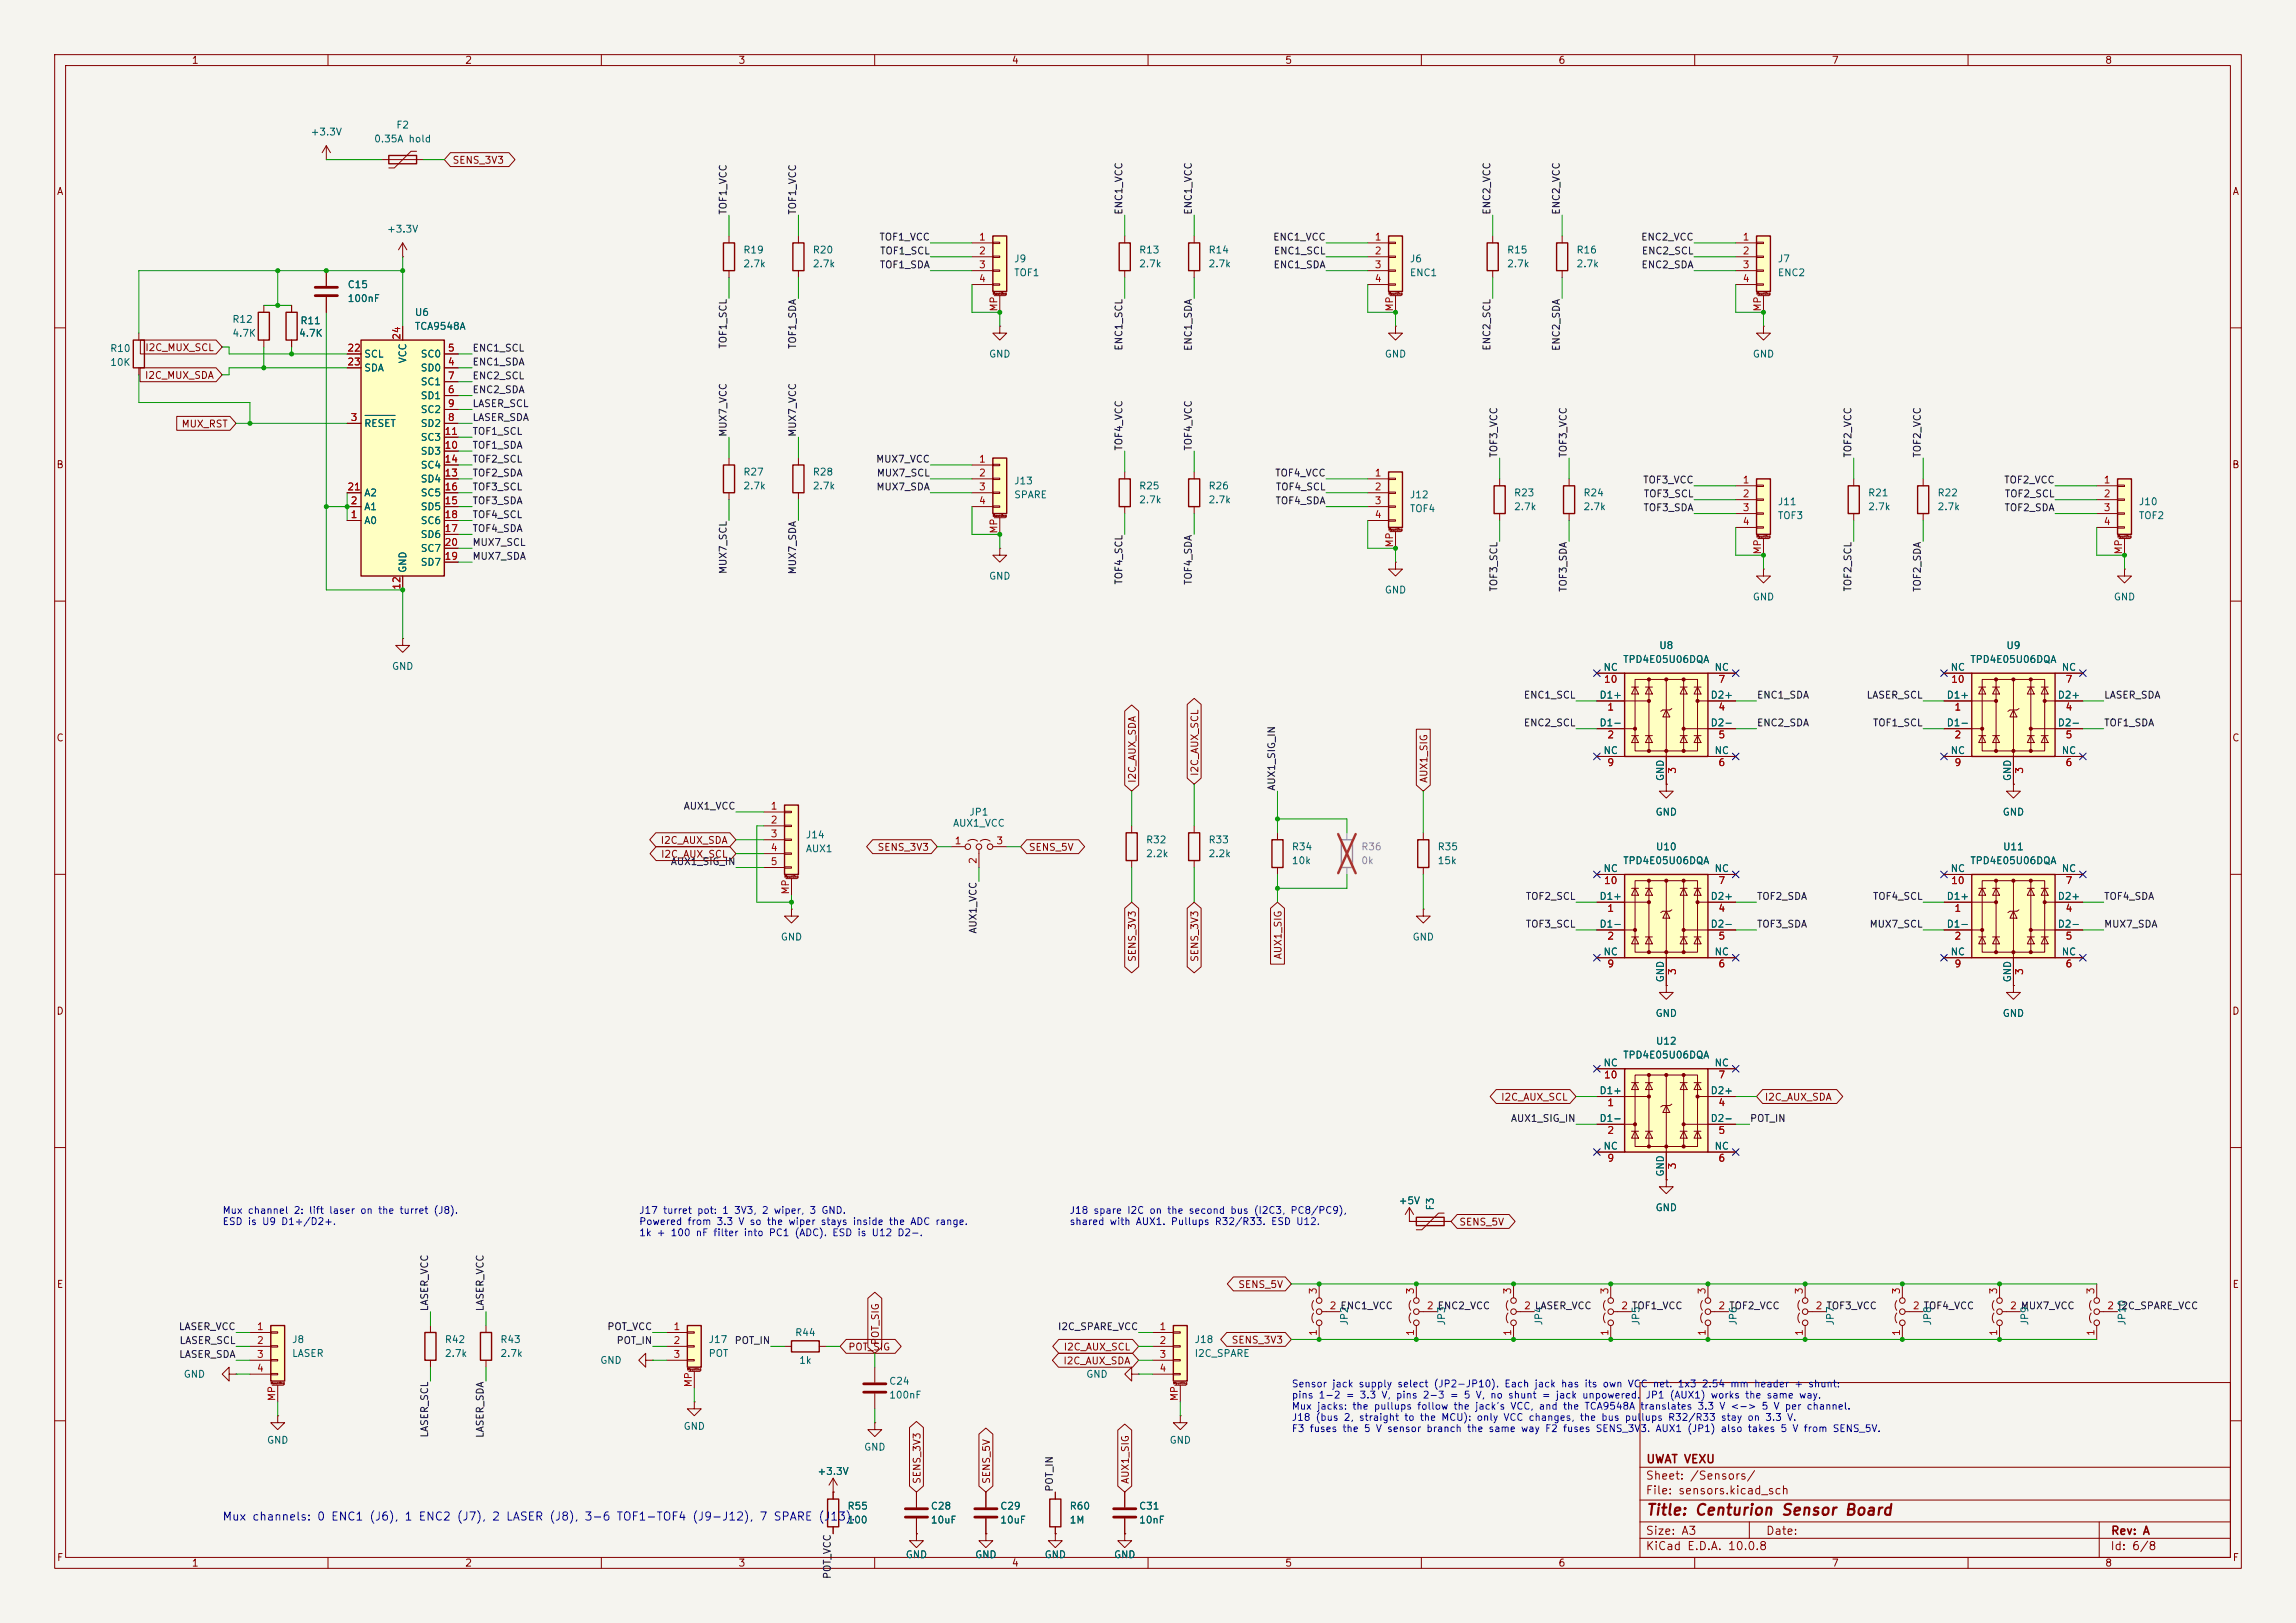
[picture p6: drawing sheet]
<svg xmlns="http://www.w3.org/2000/svg" width="420mm" height="297mm" viewBox="0 0 420 297" stroke-linecap="round" stroke-linejoin="round" font-family="sans-serif">
<defs><g id="words">
<text font-size="2" fill="#840000" x="301" y="277.8">Title: Centurion Sensor Board</text>
<g font-size="1.5" fill="#840000">
<text x="301" y="268.1">UWAT VEXU</text>
<text x="300.9" y="273.8">File: sensors.kicad_sch</text>
<text x="300.9" y="271.1">Sheet: /Sensors/</text>
<text x="300.9" y="281.2">Size: A3</text>
<text x="322.9" y="281.2">Date:</text>
<text x="386" y="281.2">Rev: A</text>
<text x="300.9" y="284">KiCad E.D.A. 10.0.8</text>
<text x="385.9" y="284">Id: 6/8</text>
</g>
<text font-size="1.5" fill="#0000c2" x="40.6" y="278.6">Mux channels: 0 ENC1 (J6), 1 ENC2 (J7), 2 LASER (J8), 3-6 TOF1-TOF4 (J9-J12), 7 SPARE (J13).</text>
<g font-size="1.3" fill="#840000">
<text x="35" y="12">1</text>
<text x="85" y="12">2</text>
<text x="135" y="12">3</text>
<text x="185" y="12">4</text>
<text x="235" y="12">5</text>
<text x="285" y="12">6</text>
<text x="335" y="12">7</text>
<text x="385" y="12">8</text>
<text x="10.3" y="36">A</text>
<text x="82.7" y="30.3">SENS_3V3</text>
<text x="408.3" y="36">A</text>
<text x="26.5" y="64.6">I2C_MUX_SCL</text>
<text x="26.4" y="69.6">I2C_MUX_SDA</text>
<text x="33.1" y="78.5">MUX_RST</text>
<text x="10.2" y="86">B</text>
<text x="408.2" y="86">B</text>
<text x="10.2" y="136">C</text>
<text x="408.2" y="136">C</text>
<text x="208.1" y="143.4" transform="rotate(-90 208.1 143.4)">I2C_AUX_SDA</text>
<text x="219.5" y="142.1" transform="rotate(-90 219.5 142.1)">I2C_AUX_SCL</text>
<text x="261.4" y="143.4" transform="rotate(-90 261.4 143.4)">AUX1_SIG</text>
<text x="120.7" y="154.7">I2C_AUX_SDA</text>
<text x="160.4" y="156">SENS_3V3</text>
<text x="188.1" y="156">SENS_5V</text>
<text x="120.8" y="157.3">I2C_AUX_SCL</text>
<text x="208.1" y="176.1" transform="rotate(-90 208.1 176.1)">SENS_3V3</text>
<text x="219.5" y="176.1" transform="rotate(-90 219.5 176.1)">SENS_3V3</text>
<text x="234.7" y="175.6" transform="rotate(-90 234.7 175.6)">AUX1_SIG</text>
<text x="10.2" y="186">D</text>
<text x="408.2" y="186">D</text>
<text x="274.5" y="201.7">I2C_AUX_SCL</text>
<text x="322.7" y="201.7">I2C_AUX_SDA</text>
<text x="266.8" y="224.6">SENS_5V</text>
<text x="10.3" y="236">E</text>
<text x="226.4" y="236">SENS_5V</text>
<text x="408.3" y="236">E</text>
<text x="155.1" y="247.4">POT_SIG</text>
<text x="161.1" y="246.2" transform="rotate(-90 161.1 246.2)">POT_SIG</text>
<text x="194.4" y="250">I2C_AUX_SDA</text>
<text x="194.5" y="247.4">I2C_AUX_SCL</text>
<text x="225.2" y="246.2">SENS_3V3</text>
<text x="168.7" y="271.6" transform="rotate(-90 168.7 271.6)">SENS_3V3</text>
<text x="181.4" y="271.6" transform="rotate(-90 181.4 271.6)">SENS_5V</text>
<text x="206.8" y="271.6" transform="rotate(-90 206.8 271.6)">AUX1_SIG</text>
<text x="10.3" y="286">F</text>
<text x="35" y="287">1</text>
<text x="85" y="287">2</text>
<text x="135" y="287">3</text>
<text x="185" y="287">4</text>
<text x="235" y="287">5</text>
<text x="285" y="287">6</text>
<text x="335" y="287">7</text>
<text x="385" y="287">8</text>
<text x="408.3" y="286">F</text>
</g>
<g font-size="1.3" fill="#006464">
<text x="72.4" y="23.8">F2</text>
<text x="56.7" y="25.1">+3.3V</text>
<text x="68.3" y="26.4">0.35A hold</text>
<text x="70.7" y="42.9">+3.3V</text>
<text x="135.9" y="46.7">R19</text>
<text x="148.6" y="46.7">R20</text>
<text x="208.3" y="46.7">R13</text>
<text x="221" y="46.7">R14</text>
<text x="275.6" y="46.7">R15</text>
<text x="288.3" y="46.7">R16</text>
<text x="63.5" y="53">C15</text>
<text x="135.9" y="49.2">2.7k</text>
<text x="148.6" y="49.2">2.7k</text>
<text x="185.4" y="48.3">J9</text>
<text x="185.4" y="50.8">TOF1</text>
<text x="208.3" y="49.2">2.7k</text>
<text x="221" y="49.2">2.7k</text>
<text x="257.8" y="48.3">J6</text>
<text x="257.8" y="50.8">ENC1</text>
<text x="275.6" y="49.2">2.7k</text>
<text x="288.3" y="49.2">2.7k</text>
<text x="325.1" y="48.3">J7</text>
<text x="325.1" y="50.8">ENC2</text>
<text x="42.4" y="59.4">R12</text>
<text x="54.8" y="59.6">R11</text>
<text x="63.5" y="55.6">100nF</text>
<text x="75.8" y="58.1">U6</text>
<text x="20.1" y="64.7">R10</text>
<text x="42.4" y="61.9">4.7K</text>
<text x="54.6" y="61.9">4.7K</text>
<text x="66.5" y="65.7">SCL</text>
<text x="75.8" y="60.7">TCA9548A</text>
<text x="76.9" y="65.7">SC0</text>
<text x="180.8" y="65.7">GND</text>
<text x="253.2" y="65.7">GND</text>
<text x="320.5" y="65.7">GND</text>
<text x="20.1" y="67.3">10K</text>
<text x="66.5" y="68.3">SDA</text>
<text x="74.6" y="66.6" transform="rotate(-90 74.6 66.6)">VCC</text>
<text x="76.9" y="68.3">SD0</text>
<text x="76.9" y="70.8">SC1</text>
<text x="76.9" y="73.4">SD1</text>
<text x="76.9" y="75.9">SC2</text>
<text x="66.5" y="78.4">RESET</text>
<text x="76.9" y="78.4">SD2</text>
<text x="76.9" y="83.5">SD3</text>
<text x="76.9" y="81">SC3</text>
<text x="76.9" y="88.6">SD4</text>
<text x="76.9" y="86.1">SC4</text>
<text x="135.9" y="87.3">R27</text>
<text x="135.9" y="89.9">2.7k</text>
<text x="148.6" y="87.3">R28</text>
<text x="148.6" y="89.9">2.7k</text>
<text x="185.4" y="88.9">J13</text>
<text x="208.3" y="89.9">R25</text>
<text x="221" y="89.9">R26</text>
<text x="66.5" y="93.7">A1</text>
<text x="66.5" y="91.1">A2</text>
<text x="76.9" y="93.7">SD5</text>
<text x="76.9" y="91.1">SC5</text>
<text x="185.4" y="91.5">SPARE</text>
<text x="208.3" y="92.4">2.7k</text>
<text x="221" y="92.4">2.7k</text>
<text x="257.8" y="91.5">J12</text>
<text x="257.8" y="94">TOF4</text>
<text x="276.8" y="91.1">R23</text>
<text x="276.8" y="93.7">2.7k</text>
<text x="289.5" y="91.1">R24</text>
<text x="289.5" y="93.7">2.7k</text>
<text x="325.1" y="92.8">J11</text>
<text x="325.1" y="95.3">TOF3</text>
<text x="341.6" y="91.1">R21</text>
<text x="341.6" y="93.7">2.7k</text>
<text x="354.3" y="91.1">R22</text>
<text x="354.3" y="93.7">2.7k</text>
<text x="391.1" y="92.8">J10</text>
<text x="391.1" y="95.3">TOF2</text>
<text x="66.5" y="96.2">A0</text>
<text x="76.9" y="98.8">SD6</text>
<text x="76.9" y="96.2">SC6</text>
<text x="76.9" y="101.3">SC7</text>
<text x="74.6" y="104.9" transform="rotate(-90 74.6 104.9)">GND</text>
<text x="76.9" y="103.8">SD7</text>
<text x="180.8" y="106.4">GND</text>
<text x="253.2" y="108.9">GND</text>
<text x="320.5" y="110.2">GND</text>
<text x="386.6" y="110.2">GND</text>
<text x="303.4" y="119.1">U8</text>
<text x="366.9" y="119.1">U9</text>
<text x="71.6" y="122.9">GND</text>
<text x="293.2" y="123.1">NC</text>
<text x="296.8" y="121.6">TPD4E05U06DQA</text>
<text x="313.5" y="123.1">NC</text>
<text x="356.7" y="123.1">NC</text>
<text x="360.3" y="121.6">TPD4E05U06DQA</text>
<text x="377" y="123.1">NC</text>
<text x="292.5" y="128.1">D1+</text>
<text x="312.8" y="128.1">D2+</text>
<text x="356" y="128.1">D1+</text>
<text x="376.3" y="128.1">D2+</text>
<text x="292.5" y="133.2">D1-</text>
<text x="312.8" y="133.2">D2-</text>
<text x="356" y="133.2">D1-</text>
<text x="376.3" y="133.2">D2-</text>
<text x="293.2" y="138.3">NC</text>
<text x="304.7" y="143" transform="rotate(-90 304.7 143)">GND</text>
<text x="313.5" y="138.3">NC</text>
<text x="356.7" y="138.3">NC</text>
<text x="368.2" y="143" transform="rotate(-90 368.2 143)">GND</text>
<text x="377" y="138.3">NC</text>
<text x="177.2" y="149.6">JP1</text>
<text x="302.7" y="149.6">GND</text>
<text x="366.2" y="149.6">GND</text>
<text x="147.3" y="153.7">J14</text>
<text x="174.2" y="151.6">AUX1_VCC</text>
<text x="209.5" y="154.6">R32</text>
<text x="221" y="154.6">R33</text>
<text x="236.2" y="155.9">R34</text>
<text x="262.9" y="155.9">R35</text>
<text x="302.8" y="155.9">U10</text>
<text x="366.3" y="155.9">U11</text>
<text x="147.3" y="156.3">AUX1</text>
<text x="209.5" y="157.2">2.2k</text>
<text x="221" y="157.2">2.2k</text>
<text x="236.2" y="158.4">10k</text>
<text x="262.9" y="158.4">15k</text>
<text x="293.2" y="159.9">NC</text>
<text x="296.8" y="158.4">TPD4E05U06DQA</text>
<text x="313.5" y="159.9">NC</text>
<text x="356.7" y="159.9">NC</text>
<text x="360.3" y="158.4">TPD4E05U06DQA</text>
<text x="377" y="159.9">NC</text>
<text x="292.5" y="165">D1+</text>
<text x="312.8" y="165">D2+</text>
<text x="356" y="165">D1+</text>
<text x="376.3" y="165">D2+</text>
<text x="142.7" y="172.4">GND</text>
<text x="258.3" y="172.4">GND</text>
<text x="292.5" y="170">D1-</text>
<text x="312.8" y="170">D2-</text>
<text x="356" y="170">D1-</text>
<text x="376.3" y="170">D2-</text>
<text x="293.2" y="175.1">NC</text>
<text x="304.7" y="179.9" transform="rotate(-90 304.7 179.9)">GND</text>
<text x="313.5" y="175.1">NC</text>
<text x="356.7" y="175.1">NC</text>
<text x="368.2" y="179.9" transform="rotate(-90 368.2 179.9)">GND</text>
<text x="377" y="175.1">NC</text>
<text x="302.7" y="186.4">GND</text>
<text x="302.8" y="191.5">U12</text>
<text x="366.2" y="186.4">GND</text>
<text x="293.2" y="195.4">NC</text>
<text x="296.8" y="194">TPD4E05U06DQA</text>
<text x="313.5" y="195.4">NC</text>
<text x="292.5" y="200.5">D1+</text>
<text x="312.8" y="200.5">D2+</text>
<text x="292.5" y="205.6">D1-</text>
<text x="312.8" y="205.6">D2-</text>
<text x="293.2" y="210.7">NC</text>
<text x="304.7" y="215.4" transform="rotate(-90 304.7 215.4)">GND</text>
<text x="313.5" y="210.7">NC</text>
<text x="255.7" y="220.7">+5V</text>
<text x="262.6" y="221.6" transform="rotate(-90 262.6 221.6)">F3</text>
<text x="302.7" y="221.9">GND</text>
<text x="145.3" y="244.8">R44</text>
<text x="246.9" y="242.6" transform="rotate(-90 246.9 242.6)">JP2</text>
<text x="264.6" y="242.6" transform="rotate(-90 264.6 242.6)">JP3</text>
<text x="282.4" y="242.6" transform="rotate(-90 282.4 242.6)">JP4</text>
<text x="300.2" y="242.6" transform="rotate(-90 300.2 242.6)">JP5</text>
<text x="318" y="242.6" transform="rotate(-90 318 242.6)">JP6</text>
<text x="335.8" y="242.6" transform="rotate(-90 335.8 242.6)">JP7</text>
<text x="353.5" y="242.6" transform="rotate(-90 353.5 242.6)">JP8</text>
<text x="371.3" y="242.6" transform="rotate(-90 371.3 242.6)">JP9</text>
<text x="389.1" y="242.6" transform="rotate(-90 389.1 242.6)">JP10</text>
<text x="53.3" y="246.1">J8</text>
<text x="53.3" y="248.6">LASER</text>
<text x="81.3" y="246.1">R42</text>
<text x="81.3" y="248.6">2.7k</text>
<text x="91.4" y="246.1">R43</text>
<text x="91.4" y="248.6">2.7k</text>
<text x="109.7" y="249.9">GND</text>
<text x="129.5" y="246.1">J17</text>
<text x="129.5" y="248.6">POT</text>
<text x="146.1" y="249.9">1k</text>
<text x="218.4" y="246.1">J18</text>
<text x="218.4" y="248.6">I2C_SPARE</text>
<text x="33.5" y="252.4">GND</text>
<text x="162.5" y="253.7">C24</text>
<text x="162.5" y="256.2">100nF</text>
<text x="198.6" y="252.4">GND</text>
<text x="124.9" y="262">GND</text>
<text x="48.7" y="264.5">GND</text>
<text x="158" y="265.8">GND</text>
<text x="213.8" y="264.5">GND</text>
<text x="149.4" y="270.2">+3.3V</text>
<text x="154.9" y="276.6">R55</text>
<text x="154.9" y="279.1">100</text>
<text x="170.2" y="276.6">C28</text>
<text x="170.2" y="279.1">10uF</text>
<text x="182.9" y="276.6">C29</text>
<text x="182.9" y="279.1">10uF</text>
<text x="195.6" y="276.6">R60</text>
<text x="195.6" y="279.1">1M</text>
<text x="208.3" y="276.6">C31</text>
<text x="208.3" y="279.1">10nF</text>
<text x="165.6" y="285.4">GND</text>
<text x="178.3" y="285.4">GND</text>
<text x="191" y="285.4">GND</text>
<text x="203.7" y="285.4">GND</text>
</g>
<g font-size="1.3" fill="#0f0f0f">
<text x="133.2" y="39.4" transform="rotate(-90 133.2 39.4)">TOF1_VCC</text>
<text x="145.9" y="39.4" transform="rotate(-90 145.9 39.4)">TOF1_VCC</text>
<text x="205.6" y="39.4" transform="rotate(-90 205.6 39.4)">ENC1_VCC</text>
<text x="218.3" y="39.4" transform="rotate(-90 218.3 39.4)">ENC1_VCC</text>
<text x="272.9" y="39.4" transform="rotate(-90 272.9 39.4)">ENC2_VCC</text>
<text x="285.6" y="39.4" transform="rotate(-90 285.6 39.4)">ENC2_VCC</text>
<text x="160.8" y="44.3">TOF1_VCC</text>
<text x="160.9" y="46.9">TOF1_SCL</text>
<text x="232.8" y="44.3">ENC1_VCC</text>
<text x="232.9" y="46.9">ENC1_SCL</text>
<text x="300.1" y="44.3">ENC2_VCC</text>
<text x="300.2" y="46.9">ENC2_SCL</text>
<text x="160.8" y="49.4">TOF1_SDA</text>
<text x="232.8" y="49.4">ENC1_SDA</text>
<text x="300.2" y="49.4">ENC2_SDA</text>
<text x="86.3" y="64.6">ENC1_SCL</text>
<text x="133.2" y="63.9" transform="rotate(-90 133.2 63.9)">TOF1_SCL</text>
<text x="145.9" y="64" transform="rotate(-90 145.9 64)">TOF1_SDA</text>
<text x="205.6" y="64.3" transform="rotate(-90 205.6 64.3)">ENC1_SCL</text>
<text x="218.3" y="64.3" transform="rotate(-90 218.3 64.3)">ENC1_SDA</text>
<text x="272.9" y="64.3" transform="rotate(-90 272.9 64.3)">ENC2_SCL</text>
<text x="285.6" y="64.3" transform="rotate(-90 285.6 64.3)">ENC2_SDA</text>
<text x="86.3" y="69.7">ENC2_SCL</text>
<text x="86.3" y="67.2">ENC1_SDA</text>
<text x="86.3" y="72.3">ENC2_SDA</text>
<text x="86.3" y="74.8">LASER_SCL</text>
<text x="86.3" y="77.3">LASER_SDA</text>
<text x="86.3" y="79.9">TOF1_SCL</text>
<text x="86.3" y="82.4">TOF1_SDA</text>
<text x="133.2" y="80" transform="rotate(-90 133.2 80)">MUX7_VCC</text>
<text x="145.9" y="80" transform="rotate(-90 145.9 80)">MUX7_VCC</text>
<text x="205.6" y="82.6" transform="rotate(-90 205.6 82.6)">TOF4_VCC</text>
<text x="218.3" y="82.6" transform="rotate(-90 218.3 82.6)">TOF4_VCC</text>
<text x="274.2" y="83.8" transform="rotate(-90 274.2 83.8)">TOF3_VCC</text>
<text x="286.9" y="83.8" transform="rotate(-90 286.9 83.8)">TOF3_VCC</text>
<text x="339" y="83.8" transform="rotate(-90 339 83.8)">TOF2_VCC</text>
<text x="351.7" y="83.8" transform="rotate(-90 351.7 83.8)">TOF2_VCC</text>
<text x="86.3" y="85">TOF2_SCL</text>
<text x="86.3" y="87.5">TOF2_SDA</text>
<text x="160.2" y="85">MUX7_VCC</text>
<text x="160.3" y="87.5">MUX7_SCL</text>
<text x="233.2" y="87.5">TOF4_VCC</text>
<text x="300.5" y="88.8">TOF3_VCC</text>
<text x="366.5" y="88.8">TOF2_VCC</text>
<text x="86.3" y="92.6">TOF3_SDA</text>
<text x="86.3" y="90">TOF3_SCL</text>
<text x="86.3" y="95.1">TOF4_SCL</text>
<text x="160.2" y="90">MUX7_SDA</text>
<text x="233.2" y="92.6">TOF4_SDA</text>
<text x="233.3" y="90">TOF4_SCL</text>
<text x="300.5" y="93.9">TOF3_SDA</text>
<text x="300.6" y="91.3">TOF3_SCL</text>
<text x="366.6" y="93.9">TOF2_SDA</text>
<text x="366.6" y="91.3">TOF2_SCL</text>
<text x="86.3" y="97.7">TOF4_SDA</text>
<text x="86.3" y="100.2">MUX7_SCL</text>
<text x="86.3" y="102.7">MUX7_SDA</text>
<text x="133.2" y="105.2" transform="rotate(-90 133.2 105.2)">MUX7_SCL</text>
<text x="145.9" y="105.2" transform="rotate(-90 145.9 105.2)">MUX7_SDA</text>
<text x="205.6" y="107.1" transform="rotate(-90 205.6 107.1)">TOF4_SCL</text>
<text x="218.3" y="107.1" transform="rotate(-90 218.3 107.1)">TOF4_SDA</text>
<text x="274.2" y="108.4" transform="rotate(-90 274.2 108.4)">TOF3_SCL</text>
<text x="286.9" y="108.4" transform="rotate(-90 286.9 108.4)">TOF3_SDA</text>
<text x="339" y="108.4" transform="rotate(-90 339 108.4)">TOF2_SCL</text>
<text x="351.7" y="108.4" transform="rotate(-90 351.7 108.4)">TOF2_SDA</text>
<text x="278.6" y="128.1">ENC1_SCL</text>
<text x="321.3" y="128.1">ENC1_SDA</text>
<text x="341.3" y="128.1">LASER_SCL</text>
<text x="384.8" y="128.1">LASER_SDA</text>
<text x="278.6" y="133.2">ENC2_SCL</text>
<text x="321.3" y="133.2">ENC2_SDA</text>
<text x="342.5" y="133.2">TOF1_SCL</text>
<text x="384.8" y="133.2">TOF1_SDA</text>
<text x="125" y="148.5">AUX1_VCC</text>
<text x="233.6" y="144.8" transform="rotate(-90 233.6 144.8)">AUX1_SIG_IN</text>
<text x="122.6" y="158.6">AUX1_SIG_IN</text>
<text x="279" y="165">TOF2_SCL</text>
<text x="321.3" y="165">TOF2_SDA</text>
<text x="342.5" y="165">TOF4_SCL</text>
<text x="384.8" y="165">TOF4_SDA</text>
<text x="178.9" y="171" transform="rotate(-90 178.9 171)">AUX1_VCC</text>
<text x="279" y="170.1">TOF3_SCL</text>
<text x="321.3" y="170.1">TOF3_SDA</text>
<text x="341.9" y="170.1">MUX7_SCL</text>
<text x="384.8" y="170.1">MUX7_SDA</text>
<text x="276.3" y="205.6">AUX1_SIG_IN</text>
<text x="320" y="205.6">POT_IN</text>
<text x="32.6" y="243.7">LASER_VCC</text>
<text x="78.6" y="240.1" transform="rotate(-90 78.6 240.1)">LASER_VCC</text>
<text x="88.8" y="240.1" transform="rotate(-90 88.8 240.1)">LASER_VCC</text>
<text x="111" y="243.7">POT_VCC</text>
<text x="193.4" y="243.7">I2C_SPARE_VCC</text>
<text x="32.7" y="248.8">LASER_SDA</text>
<text x="32.7" y="246.3">LASER_SCL</text>
<text x="112.7" y="246.3">POT_IN</text>
<text x="134.3" y="246.3">POT_IN</text>
<text x="78.6" y="263.2" transform="rotate(-90 78.6 263.2)">LASER_SCL</text>
<text x="88.8" y="263.2" transform="rotate(-90 88.8 263.2)">LASER_SDA</text>
<text x="192.9" y="273.1" transform="rotate(-90 192.9 273.1)">POT_IN</text>
<text x="152.3" y="289.1" transform="rotate(-90 152.3 289.1)">POT_VCC</text>
</g>
<g font-size="1.3" fill="#a90000">
<text x="179" y="44.3">1</text>
<text x="179" y="46.9">2</text>
<text x="251.4" y="44.3">1</text>
<text x="251.4" y="46.9">2</text>
<text x="318.7" y="44.3">1</text>
<text x="318.7" y="46.9">2</text>
<text x="179" y="49.4">3</text>
<text x="179" y="51.9">4</text>
<text x="251.4" y="49.4">3</text>
<text x="251.4" y="51.9">4</text>
<text x="318.7" y="49.4">3</text>
<text x="318.7" y="51.9">4</text>
<text x="182.7" y="57.1" transform="rotate(-90 182.7 57.1)">MP</text>
<text x="255.1" y="57.1" transform="rotate(-90 255.1 57.1)">MP</text>
<text x="322.4" y="57.1" transform="rotate(-90 322.4 57.1)">MP</text>
<text x="63.4" y="64.6">22</text>
<text x="73.5" y="62.3" transform="rotate(-90 73.5 62.3)">24</text>
<text x="81.8" y="64.6">5</text>
<text x="63.4" y="67.2">23</text>
<text x="81.8" y="67.2">4</text>
<text x="81.8" y="69.7">7</text>
<text x="64" y="77.3">3</text>
<text x="81.8" y="72.3">6</text>
<text x="81.8" y="77.3">8</text>
<text x="81.8" y="74.8">9</text>
<text x="81.2" y="82.4">10</text>
<text x="81.2" y="79.9">11</text>
<text x="81.2" y="87.5">13</text>
<text x="81.2" y="85">14</text>
<text x="179" y="85">1</text>
<text x="179" y="87.5">2</text>
<text x="251.4" y="87.5">1</text>
<text x="318.7" y="88.8">1</text>
<text x="384.7" y="88.8">1</text>
<text x="63.4" y="90">21</text>
<text x="64" y="95.1">1</text>
<text x="64" y="92.6">2</text>
<text x="81.2" y="92.6">15</text>
<text x="81.2" y="90">16</text>
<text x="81.2" y="95.1">18</text>
<text x="179" y="90">3</text>
<text x="179" y="92.6">4</text>
<text x="251.4" y="90">2</text>
<text x="251.4" y="92.6">3</text>
<text x="251.4" y="95.1">4</text>
<text x="318.7" y="91.3">2</text>
<text x="318.7" y="93.8">3</text>
<text x="384.7" y="91.3">2</text>
<text x="384.7" y="93.8">3</text>
<text x="81.2" y="97.7">17</text>
<text x="81.2" y="100.2">20</text>
<text x="182.7" y="97.8" transform="rotate(-90 182.7 97.8)">MP</text>
<text x="255.1" y="100.3" transform="rotate(-90 255.1 100.3)">MP</text>
<text x="318.7" y="96.4">4</text>
<text x="322.4" y="101.6" transform="rotate(-90 322.4 101.6)">MP</text>
<text x="384.7" y="96.4">4</text>
<text x="388.5" y="101.6" transform="rotate(-90 388.5 101.6)">MP</text>
<text x="81.2" y="102.7">19</text>
<text x="73.5" y="108" transform="rotate(-90 73.5 108)">12</text>
<text x="293.3" y="125.3">10</text>
<text x="314.2" y="125.3">7</text>
<text x="356.8" y="125.3">10</text>
<text x="377.7" y="125.3">7</text>
<text x="293.9" y="130.3">1</text>
<text x="314.2" y="130.3">4</text>
<text x="357.4" y="130.3">1</text>
<text x="377.7" y="130.3">4</text>
<text x="293.9" y="135.4">2</text>
<text x="314.2" y="135.4">5</text>
<text x="357.4" y="135.4">2</text>
<text x="377.7" y="135.4">5</text>
<text x="293.9" y="140.5">9</text>
<text x="306.9" y="141.7" transform="rotate(-90 306.9 141.7)">3</text>
<text x="314.2" y="140.5">6</text>
<text x="357.4" y="140.5">9</text>
<text x="370.4" y="141.7" transform="rotate(-90 370.4 141.7)">3</text>
<text x="377.7" y="140.5">6</text>
<text x="140.9" y="148.5">1</text>
<text x="140.9" y="151">2</text>
<text x="140.9" y="153.5">3</text>
<text x="174.5" y="154.8">1</text>
<text x="182.1" y="154.8">3</text>
<text x="140.9" y="156.1">4</text>
<text x="140.9" y="158.6">5</text>
<text x="178.9" y="158.2" transform="rotate(-90 178.9 158.2)">2</text>
<text x="144.6" y="163.8" transform="rotate(-90 144.6 163.8)">MP</text>
<text x="293.3" y="162.1">10</text>
<text x="293.9" y="167.2">1</text>
<text x="314.2" y="167.2">4</text>
<text x="314.2" y="162.1">7</text>
<text x="356.8" y="162.1">10</text>
<text x="357.4" y="167.2">1</text>
<text x="377.7" y="167.2">4</text>
<text x="377.7" y="162.1">7</text>
<text x="293.9" y="172.2">2</text>
<text x="314.2" y="172.2">5</text>
<text x="357.4" y="172.2">2</text>
<text x="377.7" y="172.2">5</text>
<text x="293.9" y="177.3">9</text>
<text x="306.9" y="178.5" transform="rotate(-90 306.9 178.5)">3</text>
<text x="314.2" y="177.3">6</text>
<text x="357.4" y="177.3">9</text>
<text x="370.4" y="178.5" transform="rotate(-90 370.4 178.5)">3</text>
<text x="377.7" y="177.3">6</text>
<text x="293.3" y="197.6">10</text>
<text x="314.2" y="197.6">7</text>
<text x="293.9" y="202.7">1</text>
<text x="314.2" y="202.7">4</text>
<text x="293.9" y="207.8">2</text>
<text x="314.2" y="207.8">5</text>
<text x="293.9" y="212.9">9</text>
<text x="306.9" y="214.1" transform="rotate(-90 306.9 214.1)">3</text>
<text x="314.2" y="212.9">6</text>
<text x="241.2" y="237" transform="rotate(-90 241.2 237)">3</text>
<text x="243.1" y="239.9">2 ENC1_VCC</text>
<text x="258.9" y="237" transform="rotate(-90 258.9 237)">3</text>
<text x="260.9" y="239.9">2 ENC2_VCC</text>
<text x="276.7" y="237" transform="rotate(-90 276.7 237)">3</text>
<text x="278.7" y="239.9">2 LASER_VCC</text>
<text x="294.5" y="237" transform="rotate(-90 294.5 237)">3</text>
<text x="296.4" y="239.9">2 TOF1_VCC</text>
<text x="312.3" y="237" transform="rotate(-90 312.3 237)">3</text>
<text x="314.2" y="239.9">2 TOF2_VCC</text>
<text x="330.1" y="237" transform="rotate(-90 330.1 237)">3</text>
<text x="332" y="239.9">2 TOF3_VCC</text>
<text x="347.8" y="237" transform="rotate(-90 347.8 237)">3</text>
<text x="349.8" y="239.9">2 TOF4_VCC</text>
<text x="365.6" y="237" transform="rotate(-90 365.6 237)">3</text>
<text x="367.6" y="239.9">2 MUX7_VCC</text>
<text x="383.4" y="237" transform="rotate(-90 383.4 237)">3</text>
<text x="385.3" y="239.9">2 I2C_SPARE_VCC</text>
<text x="46.9" y="243.7">1</text>
<text x="123.1" y="243.7">1</text>
<text x="212" y="243.7">1</text>
<text x="241.2" y="244.6" transform="rotate(-90 241.2 244.6)">1</text>
<text x="258.9" y="244.6" transform="rotate(-90 258.9 244.6)">1</text>
<text x="276.7" y="244.6" transform="rotate(-90 276.7 244.6)">1</text>
<text x="294.5" y="244.6" transform="rotate(-90 294.5 244.6)">1</text>
<text x="312.3" y="244.6" transform="rotate(-90 312.3 244.6)">1</text>
<text x="330.1" y="244.6" transform="rotate(-90 330.1 244.6)">1</text>
<text x="347.8" y="244.6" transform="rotate(-90 347.8 244.6)">1</text>
<text x="365.6" y="244.6" transform="rotate(-90 365.6 244.6)">1</text>
<text x="383.4" y="244.6" transform="rotate(-90 383.4 244.6)">1</text>
<text x="46.9" y="246.2">2</text>
<text x="46.9" y="248.8">3</text>
<text x="46.9" y="251.3">4</text>
<text x="123.1" y="246.2">2</text>
<text x="123.1" y="248.8">3</text>
<text x="212" y="246.2">2</text>
<text x="212" y="248.8">3</text>
<text x="212" y="251.3">4</text>
<text x="50.7" y="256.5" transform="rotate(-90 50.7 256.5)">MP</text>
<text x="126.9" y="254" transform="rotate(-90 126.9 254)">MP</text>
<text x="215.8" y="256.5" transform="rotate(-90 215.8 256.5)">MP</text>
</g>
<g font-size="1.3" fill="#939391">
<text x="248.9" y="155.9">R36</text>
<text x="248.9" y="158.4">0k</text>
</g>
<g font-size="1.3" fill="#0000c2">
<text x="40.6" y="222.4">Mux channel 2: lift laser on the turret (J8).</text>
<text x="40.6" y="224.5">ESD is U9 D1+/D2+.</text>
<text x="116.8" y="222.4">J17 turret pot: 1 3V3, 2 wiper, 3 GND.</text>
<text x="116.8" y="224.5">Powered from 3.3 V so the wiper stays inside the ADC range.</text>
<text x="116.8" y="226.5">1k + 100 nF filter into PC1 (ADC). ESD is U12 D2-.</text>
<text x="195.6" y="222.4">J18 spare I2C on the second bus (I2C3, PC8/PC9),</text>
<text x="195.6" y="224.5">shared with AUX1. Pullups R32/R33. ESD U12.</text>
<text x="236.2" y="254.2">Sensor jack supply select (JP2-JP10). Each jack has its own VCC net. 1x3 2.54 mm header + shunt:</text>
<text x="236.2" y="256.2">pins 1-2 = 3.3 V, pins 2-3 = 5 V, no shunt = jack unpowered.</text>
<text x="300.9" y="256.2">JP1 (AUX1) works the same way.</text>
<text x="236.2" y="258.3">Mux jacks: the pullups follow the jack's VCC, and the TCA9548A translates 3.3 V &lt;-&gt; 5 V per channel.</text>
<text x="236.2" y="260.3">J18 (bus 2, straight to the MCU): only VCC changes, the bus pullups R32/R33 stay on 3.3 V.</text>
<text x="236.2" y="262.4">F3 fuses the 5 V sensor branch the same way F2 fuses SENS_3V3. AUX1 (JP1) also takes 5 V from SENS_5V.</text>
</g>
<g font-size=".4" fill="#840000">
<text x="181.6" y="54">Mounting</text>
<text x="254" y="54">Mounting</text>
<text x="321.3" y="54">Mounting</text>
<text x="181.6" y="94.6">Mounting</text>
<text x="254" y="97.2">Mounting</text>
<text x="321.3" y="98.5">Mounting</text>
<text x="387.3" y="98.5">Mounting</text>
<text x="143.5" y="160.7">Mounting</text>
<text x="125.7" y="250.9">Mounting</text>
<text x="49.5" y="253.4">Mounting</text>
<text x="214.6" y="253.4">Mounting</text>
</g>
</g></defs>
<path d="M0 0h420v297h-420z" fill="#f5f4ef" stroke="#f5f4ef" stroke-width=".18"/>
<g fill="none" stroke="#840000" stroke-width=".18">
<path d="M10 10h400v277h-400zM12 12h396v273h-396zM60 10v2M110 10v2M160 10v2M210 10v2M260 10v2M310 10v2M360 10v2M10 60h2M25.4 61v1.2M25.4 67.3v1.3"/>
<path d="M408 60h2M205.7 86.4v1.2M205.7 92.7v1.3M218.4 86.4v1.2M218.4 92.7v1.3M10 110h2M255.3 102.9v1.2h1.2l-1.2 1.3-1.3-1.3h1.3M255.3 102.9h.1M408 110h2M10 160h2M260.3 152.4v1.3M260.3 158.8v1.2"/>
<path d="M408 160h2M10 210h2M408 210h2M300 253h108v32h-108zM10 260h2M167.6 273v2.8M167.6 277.9v2.8M300 278.5h108M300 274.5h108M300 268.5h108M320 278.5v3M384 278.5v6.5"/>
<path d="M408 260h2M60 285v2M110 285v2M160 285v2M210 285v2M260 285v2M300 281.5h108M310 285v2M360 285v2"/>
</g>
<path d="M24.4 62.2h2v5.1h-2zM204.7 87.6h2.1v5.1h-2.1zM217.4 87.6h2.1v5.1h-2.1zM259.3 153.7h2.1v5.1h-2.1z" fill="none" stroke="#840000" stroke-width=".25"/>
<path d="M165.6 276.1h4.1M165.6 277.6h4.1" fill="none" stroke="#840000" stroke-width=".51"/>
<path d="M321.3 87.6h2.5v10.2h-2.5z" fill="#ffffc2"/>
<path d="M47.2 57.2h2.1v5h-2.1zM204.7 44.5h2.1v5h-2.1zM321.3 87.6h2.5v10.2h-2.5zM151.4 274.3h2v5.1h-2z" fill="none" stroke="#840000" stroke-width=".25"/>
<g fill="none" stroke="#840000" stroke-width=".18">
<path d="M48.3 55.9v1.3M205.7 43.2v1.3M205.7 49.5v1.3M255.3 59.7v1.3h1.2l-1.2 1.2-1.3-1.2h1.3M255.3 59.7h.1M48.3 62.2v1.3M317.5 88.9h3.8M317.5 91.4h3.8M317.5 94h3.8M317.5 96.5h3.8M321.3 88.8h1.3v.2h-1.3zM321.3 91.3h1.3v.3h-1.3z"/>
<path d="M321.3 93.9h1.3v.2h-1.3zM321.3 96.4h1.3v.2h-1.3zM321.6 98.6h2M322.6 98.6v3M322.6 104.1v1.3h1.2l-1.2 1.3-1.3-1.3h1.3M322.6 104.1h.1M41.9 251.5v-1.3l-1.3 1.3 1.3 1.2v-1.2h1.3M43.2 251.5h.1M152.4 273h.1M152.4 270.5l-.8 1.3M152.4 270.5l.8 1.3M152.4 270.5v3.8"/>
<path d="M152.4 279.4v1.3"/>
</g>
<path d="M49.5 242.6h2.6v10.1h-2.6z" fill="#ffffc2"/>
<path d="M49.5 242.6h2.6v10.1h-2.6z" fill="none" stroke="#840000" stroke-width=".25"/>
<path d="M45.7 243.8h3.8M45.7 246.4h3.8M45.7 248.9h3.8M45.7 251.5h3.8M49.5 243.7h1.3v.3h-1.3zM49.5 246.3h1.3v.2h-1.3zM49.5 248.8h1.3v.2h-1.3zM49.5 251.3h1.3v.3h-1.3zM49.8 253.5h2M50.8 253.5v3" fill="none" stroke="#840000" stroke-width=".18"/>
<path d="M297.2 195.6h15.2v15.2h-15.2z" fill="#ffffc2"/>
<g fill="none" stroke="#840000" stroke-width=".18">
<path d="M53.3 55.9v1.3M218.4 43.2v1.3M218.4 49.5v1.3M285.7 43.2v1.3M285.7 49.5v1.3M53.3 62.2v1.3M292.1 195.6h5.1M298.4 198.1h1.3M299.1 196.7h11.4v13.1h-11.4zM299.1 198.1l.6 1.3h-1.3zM301 198.1h1.3M301.6 198.1l.7 1.3h-1.3z"/>
<path d="M301.6 196.7v13.1M304.8 196.7v19.2M307.3 198.1h1.3M308 198.1l.6 1.3h-1.3zM308 196.7v13.1M309.9 198.1h1.2M310.5 198.1l.6 1.3h-1.2zM312.4 195.6h5.1M292.1 200.7h9.5M292.1 205.7h7M292.1 210.8h5.1M298.4 207h1.3"/>
<path d="M299.1 207l.6 1.3h-1.3zM301 207h1.3M301.6 207l.7 1.3h-1.3zM304.8 202.3l.6 1.3h-1.2zM304.8 215.9v1.3h1.3l-1.3 1.2-1.3-1.2h1.3M304.8 215.9h.1M305.8 202.1l-.4 .2h-1.2l-.4 .3M307.3 207h1.3M308 207l.6 1.3h-1.3zM308 205.7h9.5M309.9 207h1.2M310.5 207l.6 1.3h-1.2z"/>
<path d="M310.5 200.7h7M312.4 210.8h5.1M78.7 242.6v1.2M78.7 248.9v1.3M88.9 242.6v1.2M88.9 248.9v1.3"/>
</g>
<path d="M52.3 57.2h2.1v5h-2.1zM217.4 44.5h2.1v5h-2.1zM284.7 44.5h2.1v5h-2.1zM297.2 195.6h15.2v15.2h-15.2zM77.7 243.8h2.1v5.1h-2.1zM87.9 243.8h2v5.1h-2z" fill="none" stroke="#840000" stroke-width=".25"/>
<g fill="#840000" stroke="#840000" stroke-width=".18">
<circle cx="299.1" cy="205.7" r=".28"/>
<circle cx="301.6" cy="196.7" r=".28"/>
<circle cx="301.6" cy="200.7" r=".28"/>
<circle cx="301.6" cy="209.8" r=".28"/>
<circle cx="304.8" cy="196.7" r=".28"/>
<circle cx="304.8" cy="209.8" r=".28"/>
<circle cx="308" cy="196.7" r=".28"/>
<circle cx="308" cy="205.7" r=".28"/>
<circle cx="308" cy="209.8" r=".28"/>
<circle cx="310.5" cy="200.7" r=".28"/>
</g>
<path d="M125.7 242.6h2.6v7.6h-2.6z" fill="#ffffc2"/>
<path d="M125.7 242.6h2.6v7.6h-2.6z" fill="none" stroke="#840000" stroke-width=".25"/>
<path d="M121.9 243.8h3.8M121.9 246.4h3.8M121.9 248.9h3.8M125.7 243.7h1.3v.3h-1.3zM125.7 246.3h1.3v.2h-1.3zM125.7 248.8h1.3v.2h-1.3zM126 251h2M127 251v3" fill="none" stroke="#840000" stroke-width=".18"/>
<path d="M254 43.2h2.5v10.1h-2.5z" fill="#ffffc2"/>
<path d="M254 43.2h2.5v10.1h-2.5zM272 44.5h2.1v5h-2.1z" fill="none" stroke="#840000" stroke-width=".25"/>
<g fill="none" stroke="#840000" stroke-width=".18">
<path d="M250.2 44.5h3.8M250.2 47h3.8M250.2 49.5h3.8M250.2 52.1h3.8M254 44.3h1.3v.3h-1.3zM254 46.9h1.3v.2h-1.3zM254 49.4h1.3v.3h-1.3zM254 51.9h1.3v.3h-1.3zM254.3 54.1h2M255.3 54.1v3.1M273 43.2v1.3M273 49.5v1.3"/>
<path d="M118.1 248.9v-1.3l-1.3 1.3 1.3 1.3v-1.3h1.3M119.4 248.9h.1"/>
</g>
<path d="M387.3 87.6h2.6v10.2h-2.6z" fill="#ffffc2"/>
<path d="M387.3 87.6h2.6v10.2h-2.6zM144.8 245.4h5.1v2h-5.1z" fill="none" stroke="#840000" stroke-width=".25"/>
<g fill="none" stroke="#840000" stroke-width=".18">
<path d="M182.9 59.7v1.3h1.2l-1.2 1.2-1.3-1.2h1.3M182.9 59.7h.1M383.5 88.9h3.8M383.5 91.4h3.8M383.5 94h3.8M383.5 96.5h3.8M387.3 88.8h1.3v.2h-1.3zM387.3 91.3h1.3v.3h-1.3zM387.3 93.9h1.3v.2h-1.3zM387.3 96.4h1.3v.2h-1.3zM387.6 98.6h2M388.6 98.6v3"/>
<path d="M182.9 100.3v1.3h1.2l-1.2 1.3-1.3-1.3h1.3M182.9 100.3h.1M388.6 104.1v1.3h1.3l-1.3 1.3-1.3-1.3h1.3M388.6 104.1h.1M127 256.5v1.3h1.3l-1.3 1.3-1.3-1.3h1.3M127 256.5h.1M143.5 246.4h1.3M149.9 246.4h1.2M160 250.2v2.8M160 255v2.8M160 260.3v1.3h1.3l-1.3 1.3-1.3-1.3h1.3M160 260.3h.1"/>
</g>
<path d="M158 253.2h4.1M158 254.8h4.1" fill="none" stroke="#840000" stroke-width=".51"/>
<path d="M254 86.4h2.5v10.1h-2.5z" fill="#ffffc2"/>
<path d="M254 86.4h2.5v10.1h-2.5z" fill="none" stroke="#840000" stroke-width=".25"/>
<path d="M250.2 87.6h3.8M250.2 90.2h3.8M250.2 92.7h3.8M250.2 95.3h3.8M254 87.5h1.3v.3h-1.3zM254 90h1.3v.3h-1.3zM254 92.6h1.3v.2h-1.3zM254 95.1h1.3v.3h-1.3zM254.3 97.3h2M255.3 97.3v3" fill="none" stroke="#840000" stroke-width=".18"/>
<path d="M321.3 43.2h2.5v10.1h-2.5z" fill="#ffffc2"/>
<path d="M321.3 43.2h2.5v10.1h-2.5z" fill="none" stroke="#840000" stroke-width=".25"/>
<g fill="none" stroke="#840000" stroke-width=".18">
<path d="M317.5 44.5h3.8M317.5 47h3.8M317.5 49.5h3.8M317.5 52.1h3.8M321.3 44.3h1.3v.3h-1.3zM321.3 46.9h1.3v.2h-1.3zM321.3 49.4h1.3v.3h-1.3zM321.3 51.9h1.3v.3h-1.3zM321.6 54.1h2M322.6 59.7v1.3h1.2l-1.2 1.2-1.3-1.2h1.3M322.6 59.7h.1M322.6 54.1v3.1"/>
<path d="M304.8 180.3v1.3h1.3l-1.3 1.3-1.3-1.3h1.3M304.8 180.3h.1M329.2 238a1.44 1.44 0 0 0 0 1.8M330.2 234.9v2.6M347 238a1.44 1.44 0 0 0 0 1.8M348 234.9v2.6M382.5 238a1.44 1.44 0 0 0 0 1.8M383.5 234.9v2.6M329.2 240.3a1.44 1.44 0 0 0 0 1.8M330.2 242.6v2.5M330.7 240h3.3M347 240.3a1.44 1.44 0 0 0 0 1.8"/>
<path d="M348 242.6v2.5M348.5 240h3.3M382.5 240.3a1.44 1.44 0 0 0 0 1.8M383.5 242.6v2.5M384 240h3.3"/>
<circle cx="330.2" cy="238" r=".51"/>
<circle cx="348" cy="238" r=".51"/>
<circle cx="383.5" cy="238" r=".51"/>
<circle cx="330.2" cy="240" r=".51"/>
<circle cx="330.2" cy="242.1" r=".51"/>
<circle cx="348" cy="242.1" r=".51"/>
<circle cx="348" cy="240" r=".51"/>
<circle cx="383.5" cy="240" r=".51"/>
<circle cx="383.5" cy="242.1" r=".51"/>
</g>
<path d="M297.2 160h15.2v15.3h-15.2z" fill="#ffffc2"/>
<g fill="none" stroke="#840000" stroke-width=".18">
<path d="M59.7 29.2h.1M59.7 26.7l-.8 1.2M59.7 26.7l.8 1.2M59.7 26.7v2.5M59.7 49.5v2.8M59.7 54.4v2.8M339.1 87.6v1.3M339.1 94v1.3M351.8 87.6v1.3M351.8 94v1.3M207 151.1v1.3M207 157.5v1.3"/>
<path d="M218.4 151.1v1.3M218.4 157.5v1.3M233.7 152.4v1.3M233.7 158.8v1.2M144.8 166.4v1.2h1.2l-1.2 1.3-1.3-1.3h1.3M144.8 166.4h.1M260.3 166.4v1.2h1.3l-1.3 1.3-1.2-1.3h1.2M260.3 166.4h.1M292.1 165.1h9.5M292.1 170.2h7M292.1 175.3h5.1M292.1 160h5.1"/>
<path d="M298.4 162.6h1.3M298.4 171.5h1.3M299.1 161.2h11.4v13h-11.4zM299.1 162.6l.6 1.2h-1.3zM299.1 171.5l.6 1.2h-1.3zM301 162.6h1.3M301 171.5h1.3M301.6 162.6l.7 1.2h-1.3zM301.6 171.5l.7 1.2h-1.3zM301.6 161.2v13M304.8 166.8l.6 1.2h-1.2zM304.8 161.2v19.1"/>
<path d="M305.8 166.5l-.4 .3h-1.2l-.4 .2M307.3 162.6h1.3M307.3 171.5h1.3M308 162.6l.6 1.2h-1.3zM308 171.5l.6 1.2h-1.3zM308 161.2v13M308 170.2h9.5M309.9 162.6h1.2M309.9 171.5h1.2M310.5 162.6l.6 1.2h-1.2zM310.5 171.5l.6 1.2h-1.2zM310.5 165.1h7"/>
<path d="M312.4 175.3h5.1M312.4 160h5.1M240.3 238a1.44 1.44 0 0 0 0 1.8M241.3 234.9v2.6M257.8 223.5h.1M257.8 223.5h7.6M257.8 221l-.8 1.2M257.8 221l.8 1.2M257.8 221v2.5M258.1 238a1.44 1.44 0 0 0 0 1.8M259.1 234.9v2.6M264.2 222h-1.1l-3 3h-1"/>
<path d="M275.8 238a1.44 1.44 0 0 0 0 1.8M276.9 234.9v2.6M293.6 238a1.44 1.44 0 0 0 0 1.8M294.6 234.9v2.6M311.4 238a1.44 1.44 0 0 0 0 1.8M312.4 234.9v2.6M364.7 238a1.44 1.44 0 0 0 0 1.8M365.8 234.9v2.6M50.8 259.1v1.2h1.3l-1.3 1.3-1.3-1.3h1.3M50.8 259.1h.1M215.9 259.1v1.2h1.3l-1.3 1.3-1.3-1.3h1.3M215.9 259.1h.1"/>
<path d="M240.3 240.3a1.44 1.44 0 0 0 0 1.8M241.3 242.6v2.5M241.8 240h3.3M258.1 240.3a1.44 1.44 0 0 0 0 1.8M259.1 242.6v2.5M259.6 240h3.3M275.8 240.3a1.44 1.44 0 0 0 0 1.8M276.9 242.6v2.5M277.4 240h3.3M293.6 240.3a1.44 1.44 0 0 0 0 1.8M294.6 242.6v2.5M295.1 240h3.3"/>
<path d="M311.4 240.3a1.44 1.44 0 0 0 0 1.8M312.4 242.6v2.5M312.9 240h3.3M364.7 240.3a1.44 1.44 0 0 0 0 1.8M365.8 242.6v2.5M366.3 240h3.3M180.3 273v2.8M180.3 277.9v2.8M167.6 280.7v1.2h1.3l-1.3 1.3-1.2-1.3h1.2M167.6 280.7h.1M180.3 280.7v1.2h1.3l-1.3 1.3-1.2-1.3h1.2M180.3 280.7h.1"/>
<path d="M193 280.7v1.2h1.3l-1.3 1.3-1.2-1.3h1.2M193 280.7h.1M205.7 280.7v1.2h1.3l-1.3 1.3-1.2-1.3h1.2M205.7 280.7h.1"/>
<circle cx="241.3" cy="238" r=".51"/>
<circle cx="259.1" cy="238" r=".51"/>
<circle cx="276.9" cy="238" r=".51"/>
<circle cx="294.6" cy="238" r=".51"/>
<circle cx="312.4" cy="238" r=".51"/>
<circle cx="365.8" cy="238" r=".51"/>
<circle cx="241.3" cy="240" r=".51"/>
<circle cx="241.3" cy="242.1" r=".51"/>
<circle cx="259.1" cy="242.1" r=".51"/>
<circle cx="259.1" cy="240" r=".51"/>
<circle cx="276.9" cy="242.1" r=".51"/>
<circle cx="276.9" cy="240" r=".51"/>
<circle cx="294.6" cy="242.1" r=".51"/>
<circle cx="294.6" cy="240" r=".51"/>
<circle cx="312.4" cy="242.1" r=".51"/>
<circle cx="312.4" cy="240" r=".51"/>
<circle cx="365.8" cy="242.1" r=".51"/>
<circle cx="365.8" cy="240" r=".51"/>
</g>
<path d="M338.1 88.9h2v5.1h-2zM350.8 88.9h2v5.1h-2zM206 152.4h2v5.1h-2zM217.4 152.4h2.1v5.1h-2.1zM232.7 153.7h2v5.1h-2zM297.2 160h15.2v15.3h-15.2zM259.1 222.8h5.1v1.5h-5.1z" fill="none" stroke="#840000" stroke-width=".25"/>
<g fill="#840000" stroke="#840000" stroke-width=".18">
<circle cx="299.1" cy="170.2" r=".28"/>
<circle cx="301.6" cy="161.2" r=".28"/>
<circle cx="301.6" cy="165.1" r=".28"/>
<circle cx="301.6" cy="174.2" r=".28"/>
<circle cx="304.8" cy="161.2" r=".28"/>
<circle cx="304.8" cy="174.2" r=".28"/>
<circle cx="308" cy="161.2" r=".28"/>
<circle cx="308" cy="170.2" r=".28"/>
<circle cx="308" cy="174.2" r=".28"/>
<circle cx="310.5" cy="165.1" r=".28"/>
</g>
<path d="M57.7 52.6h4M57.7 54.1h4M178.3 276.1h4.1M178.3 277.6h4.1" fill="none" stroke="#840000" stroke-width=".51"/>
<path d="M245.4 153.7h2v5.1h-2z" fill="none" stroke="#9c9b98" stroke-width=".25"/>
<path d="M246.4 152.4v1.3M246.4 158.8v1.2" fill="none" stroke="#9c9b98" stroke-width=".18"/>
<path d="M244.8 152.6l3.2 7.2M248 152.6l-3.2 7.2" fill="none" stroke="#e12e31" stroke-width=".46"/>
<path d="M360.7 123.2h15.2v15.2h-15.2z" fill="#ffffc2"/>
<g fill="none" stroke="#840000" stroke-width=".18">
<path d="M355.6 128.3h9.5M355.6 133.4h7M355.6 138.4h5.1M355.6 123.2h5.1M361.9 125.7h1.3M361.9 134.6h1.3M362.6 124.3h11.4v13.1h-11.4zM362.6 125.7l.6 1.3h-1.3zM362.6 134.6l.6 1.3h-1.3zM364.5 125.7h1.3M364.5 134.6h1.3M365.1 125.7l.7 1.3h-1.3z"/>
<path d="M365.1 134.6l.7 1.3h-1.3zM365.1 124.3v13.1M368.3 129.9l.6 1.3h-1.2zM368.3 124.3v19.2M369.3 129.7l-.4 .2h-1.2l-.4 .3M370.8 125.7h1.3M370.8 134.6h1.3M371.5 125.7l.6 1.3h-1.3zM371.5 134.6l.6 1.3h-1.3zM371.5 124.3v13.1M371.5 133.4h9.5M373.4 125.7h1.2"/>
<path d="M373.4 134.6h1.2M374 125.7l.6 1.3h-1.2zM374 134.6l.6 1.3h-1.2zM374 128.3h7M375.9 138.4h5.1M375.9 123.2h5.1M368.3 143.5v1.3h1.3l-1.3 1.3-1.3-1.3h1.3M368.3 143.5h.1M193 273v1.3M193 279.4v1.3M205.7 273v2.8M205.7 277.9v2.8"/>
</g>
<path d="M360.7 123.2h15.2v15.2h-15.2zM192 274.3h2.1v5.1h-2.1z" fill="none" stroke="#840000" stroke-width=".25"/>
<g fill="#840000" stroke="#840000" stroke-width=".18">
<circle cx="362.6" cy="133.4" r=".28"/>
<circle cx="365.1" cy="124.3" r=".28"/>
<circle cx="365.1" cy="128.3" r=".28"/>
<circle cx="365.1" cy="137.4" r=".28"/>
<circle cx="368.3" cy="124.3" r=".28"/>
<circle cx="368.3" cy="137.4" r=".28"/>
<circle cx="371.5" cy="124.3" r=".28"/>
<circle cx="371.5" cy="133.4" r=".28"/>
<circle cx="371.5" cy="137.4" r=".28"/>
<circle cx="374" cy="128.3" r=".28"/>
</g>
<path d="M203.7 276.1h4.1M203.7 277.6h4.1" fill="none" stroke="#840000" stroke-width=".51"/>
<path d="M214.6 242.6h2.6v10.1h-2.6z" fill="#ffffc2"/>
<path d="M145 85.1h2.1v5.1h-2.1zM214.6 242.6h2.6v10.1h-2.6z" fill="none" stroke="#840000" stroke-width=".25"/>
<g fill="none" stroke="#840000" stroke-width=".18">
<path d="M146 83.8v1.3M146 90.2v1.2M304.8 143.5v1.3h1.3l-1.3 1.3-1.3-1.3h1.3M304.8 143.5h.1M207 251.5v-1.3l-1.3 1.3 1.3 1.2v-1.2h1.3M208.3 251.5h.1M210.8 243.8h3.8M210.8 246.4h3.8M210.8 248.9h3.8M210.8 251.5h3.8M214.6 243.7h1.3v.3h-1.3zM214.6 246.3h1.3v.2h-1.3z"/>
<path d="M214.6 248.8h1.3v.2h-1.3zM214.6 251.3h1.3v.3h-1.3zM214.9 253.5h2M215.9 253.5v3"/>
</g>
<path d="M297.2 123.2h15.2v15.2h-15.2z" fill="#ffffc2"/>
<g fill="none" stroke="#840000" stroke-width=".18">
<path d="M292.1 128.3h9.5M292.1 133.4h7M292.1 138.4h5.1M292.1 123.2h5.1M298.4 125.7h1.3M298.4 134.6h1.3M299.1 124.3h11.4v13.1h-11.4zM299.1 125.7l.6 1.3h-1.3zM299.1 134.6l.6 1.3h-1.3zM301 125.7h1.3M301 134.6h1.3M301.6 125.7l.7 1.3h-1.3z"/>
<path d="M301.6 134.6l.7 1.3h-1.3zM301.6 124.3v13.1M304.8 129.9l.6 1.3h-1.2zM304.8 124.3v19.2M305.8 129.7l-.4 .2h-1.2l-.4 .3M307.3 125.7h1.3M307.3 134.6h1.3M308 125.7l.6 1.3h-1.3zM308 134.6l.6 1.3h-1.3zM308 124.3v13.1M308 133.4h9.5M309.9 125.7h1.2"/>
<path d="M309.9 134.6h1.2M310.5 125.7l.6 1.3h-1.2zM310.5 134.6l.6 1.3h-1.2zM310.5 128.3h7M312.4 138.4h5.1M312.4 123.2h5.1"/>
</g>
<path d="M297.2 123.2h15.2v15.2h-15.2z" fill="none" stroke="#840000" stroke-width=".25"/>
<g fill="#840000" stroke="#840000" stroke-width=".18">
<circle cx="299.1" cy="133.4" r=".28"/>
<circle cx="301.6" cy="124.3" r=".28"/>
<circle cx="301.6" cy="128.3" r=".28"/>
<circle cx="301.6" cy="137.4" r=".28"/>
<circle cx="304.8" cy="124.3" r=".28"/>
<circle cx="304.8" cy="137.4" r=".28"/>
<circle cx="308" cy="124.3" r=".28"/>
<circle cx="308" cy="133.4" r=".28"/>
<circle cx="308" cy="137.4" r=".28"/>
<circle cx="310.5" cy="128.3" r=".28"/>
</g>
<path d="M181.6 83.8h2.5v10.2h-2.5z" fill="#ffffc2"/>
<path d="M181.6 83.8h2.5v10.2h-2.5z" fill="none" stroke="#840000" stroke-width=".25"/>
<path d="M177.8 85.1h3.8M177.8 87.6h3.8M177.8 90.2h3.8M177.8 92.7h3.8M181.6 85h1.3v.2h-1.3zM181.6 87.5h1.3v.3h-1.3zM181.6 90h1.3v.3h-1.3zM181.6 92.6h1.3v.2h-1.3zM181.9 94.7h2M182.9 94.7v3.1" fill="none" stroke="#840000" stroke-width=".18"/>
<path d="M181.6 43.2h2.5v10.1h-2.5z" fill="#ffffc2"/>
<path d="M132.3 44.5h2.1v5h-2.1zM145 44.5h2.1v5h-2.1zM181.6 43.2h2.5v10.1h-2.5zM273.3 88.9h2v5.1h-2zM286 88.9h2v5.1h-2z" fill="none" stroke="#840000" stroke-width=".25"/>
<g fill="none" stroke="#840000" stroke-width=".18">
<path d="M133.3 43.2v1.3M133.3 49.5v1.3M146 43.2v1.3M146 49.5v1.3M177.8 44.5h3.8M177.8 47h3.8M177.8 49.5h3.8M177.8 52.1h3.8M181.6 44.3h1.3v.3h-1.3zM181.6 46.9h1.3v.2h-1.3zM181.6 49.4h1.3v.3h-1.3zM181.6 51.9h1.3v.3h-1.3z"/>
<path d="M181.9 54.1h2M182.9 54.1v3.1M274.3 87.6v1.3M274.3 94v1.3M287 87.6v1.3M287 94v1.3M73.7 116.8v1.3h1.2l-1.2 1.3-1.3-1.3h1.3M73.7 116.8h.1M368.3 180.3v1.3h1.3l-1.3 1.3-1.3-1.3h1.3M368.3 180.3h.1"/>
</g>
<path d="M360.7 160h15.2v15.3h-15.2z" fill="#ffffc2"/>
<g fill="none" stroke="#840000" stroke-width=".18">
<path d="M355.6 165.1h9.5M355.6 170.2h7M355.6 175.3h5.1M355.6 160h5.1M361.9 162.6h1.3M361.9 171.5h1.3M362.6 161.2h11.4v13h-11.4zM362.6 162.6l.6 1.2h-1.3zM362.6 171.5l.6 1.2h-1.3zM364.5 162.6h1.3M364.5 171.5h1.3M365.1 162.6l.7 1.2h-1.3z"/>
<path d="M365.1 171.5l.7 1.2h-1.3zM365.1 161.2v13M368.3 166.8l.6 1.2h-1.2zM368.3 161.2v19.1M369.3 166.5l-.4 .3h-1.2l-.4 .2M370.8 162.6h1.3M370.8 171.5h1.3M371.5 162.6l.6 1.2h-1.3zM371.5 171.5l.6 1.2h-1.3zM371.5 161.2v13M371.5 170.2h9.5M373.4 162.6h1.2"/>
<path d="M373.4 171.5h1.2M374 162.6l.6 1.2h-1.2zM374 171.5l.6 1.2h-1.2zM374 165.1h7M375.9 175.3h5.1M375.9 160h5.1"/>
</g>
<path d="M360.7 160h15.2v15.3h-15.2z" fill="none" stroke="#840000" stroke-width=".25"/>
<g fill="#840000" stroke="#840000" stroke-width=".18">
<circle cx="362.6" cy="170.2" r=".28"/>
<circle cx="365.1" cy="161.2" r=".28"/>
<circle cx="365.1" cy="165.1" r=".28"/>
<circle cx="365.1" cy="174.2" r=".28"/>
<circle cx="368.3" cy="161.2" r=".28"/>
<circle cx="368.3" cy="174.2" r=".28"/>
<circle cx="371.5" cy="161.2" r=".28"/>
<circle cx="371.5" cy="170.2" r=".28"/>
<circle cx="371.5" cy="174.2" r=".28"/>
<circle cx="374" cy="165.1" r=".28"/>
</g>
<path d="M143.5 147.3h2.5v12.7h-2.5z" fill="#ffffc2"/>
<path d="M71.1 28.4h5.1v1.6h-5.1zM132.3 85.1h2.1v5.1h-2.1zM143.5 147.3h2.5v12.7h-2.5z" fill="none" stroke="#840000" stroke-width=".25"/>
<g fill="none" stroke="#840000" stroke-width=".18">
<path d="M69.8 29.2h7.7M76.2 27.7h-1l-3.1 3h-1M73.7 47h.1M73.7 44.5l-.8 1.2M73.7 44.5l.7 1.2M73.7 44.5v2.5M133.3 83.8v1.3M133.3 90.2v1.2M139.7 148.6h3.8M139.7 151.1h3.8M139.7 153.7h3.8M139.7 156.2h3.8"/>
<path d="M139.7 158.8h3.8M143.5 148.5h1.3v.2h-1.3zM143.5 151h1.3v.3h-1.3zM143.5 153.5h1.3v.3h-1.3zM143.5 156.1h1.3v.2h-1.3zM143.5 158.6h1.3v.3h-1.3zM174 154.9h2.5M177 153.9a1.44 1.44 0 0 1 1.8 0M179.1 155.4v3.4M179.3 153.9a1.44 1.44 0 0 1 1.8 0M181.6 154.9h2.5M143.8 160.8h2"/>
<path d="M144.8 160.8v3"/>
<circle cx="177" cy="154.9" r=".51"/>
<circle cx="179.1" cy="154.9" r=".51"/>
<circle cx="181.1" cy="154.9" r=".51"/>
</g>
<path d="M66 62.2h15.3v43.2h-15.3z" fill="#ffffc2"/>
<path d="M66 62.2h15.3v43.2h-15.3z" fill="none" stroke="#840000" stroke-width=".25"/>
<g fill="none" stroke="#840000" stroke-width=".18">
<path d="M82.4 27.9h10.7l1.1 1.3-1.1 1.3h-10.7l-1.1-1.3zM53.3 55.9v1.3M59.7 49.5v2.8M59.7 54.4v2.8M73.7 59.7v2.5M25.6 67.3h13.9l1.1 1.3-1.1 1.3h-13.9zM25.7 62.2h13.8l1.1 1.3-1.1 1.3h-13.8zM32.3 76.2h9.8l1.1 1.3-1.1 1.2h-9.8zM53.3 62.2v1.3M63.5 77.5h2.5M63.5 67.3h2.5M63.5 64.8h2.5"/>
<path d="M81.3 77.5h2.5M81.3 67.3h2.5M81.3 64.8h2.5M81.3 72.4h2.5M81.3 69.9h2.5M81.3 74.9h2.5M63.5 95.3h2.5M63.5 92.7h2.5M63.5 90.2h2.5M81.3 95.3h2.5M81.3 92.7h2.5M81.3 82.6h2.5"/>
<path d="M81.3 80h2.5M81.3 87.6h2.5M81.3 85.1h2.5M81.3 90.2h2.5M81.3 97.8h2.5M73.7 105.4v2.6M81.3 102.9h2.5M81.3 100.3h2.5M205.7 130.1l1.3-1.1 1.3 1.1v13.6l-1.3 1.1-1.3-1.1zM217.2 128.9l1.2-1.1 1.3 1.1v13.5l-1.3 1.1-1.2-1.1zM259.1 133.4h2.5v10.3l-1.3 1.1-1.2-1.1zM292.1 128.3h5.1"/>
<path d="M292.1 133.4h5.1M292.1 138.4h5.1M292.1 123.2h5.1M304.8 138.4v5.1M312.4 128.3h5.1M312.4 133.4h5.1M312.4 138.4h5.1M312.4 123.2h5.1M355.6 128.3h5.1M355.6 133.4h5.1M355.6 138.4h5.1M355.6 123.2h5.1"/>
<path d="M368.3 138.4v5.1M375.9 128.3h5.1M375.9 133.4h5.1M375.9 138.4h5.1M375.9 123.2h5.1M120 152.4h13.5l1.1 1.3-1.1 1.2h-13.5l-1.2-1.2zM120 154.9h13.5l1.1 1.3-1.1 1.3h-13.5l-1.1-1.3zM159.6 153.7h10.7l1.1 1.2-1.1 1.3h-10.7l-1.1-1.3zM187.8 153.7h9.5l1.1 1.2-1.1 1.3h-9.5l-1.1-1.3zM304.8 143.5h.1M368.3 143.5h.1M205.7 166.2l1.3-1.1 1.3 1.1v10.7l-1.3 1.1-1.3-1.1z"/>
<path d="M217.2 166.2l1.2-1.1 1.3 1.1v10.7l-1.3 1.1-1.2-1.1zM232.4 166.2l1.3-1.1 1.3 1.1v10.2h-2.6zM292.1 165.1h5.1M292.1 170.2h5.1M292.1 175.3h5.1M292.1 160h5.1M304.8 175.3v5M312.4 165.1h5.1M312.4 170.2h5.1M312.4 175.3h5.1M312.4 160h5.1M355.6 165.1h5.1"/>
<path d="M355.6 170.2h5.1M355.6 175.3h5.1M355.6 160h5.1M368.3 175.3v5M375.9 165.1h5.1M375.9 170.2h5.1M375.9 175.3h5.1M375.9 160h5.1M273.7 199.4h13.5l1.1 1.3-1.1 1.2h-13.5l-1.1-1.2zM292.1 195.6h5.1M304.8 180.3h.1M312.4 195.6h5.1"/>
<path d="M322.4 199.4h13.6l1.1 1.3-1.1 1.2h-13.6l-1.1-1.2zM368.3 180.3h.1M292.1 200.7h5.1M292.1 205.7h5.1M292.1 210.8h5.1M304.8 215.9h.1M304.8 210.8v5.1M312.4 200.7h5.1M312.4 205.7h5.1M312.4 210.8h5.1M158.7 237.6l1.3-1.1 1.3 1.1v8.9l-1.3 1.1-1.3-1.1zM225.6 233.7h9.5l1.1 1.2-1.1 1.3h-9.5l-1.1-1.3z"/>
<path d="M257.8 223.5h.1M257.8 223.5h1.3M264.2 223.5h1.2M266.5 222.2h9.5l1.2 1.3-1.2 1.3h-9.5l-1.1-1.3zM154.8 245.1h8.9l1.1 1.3-1.1 1.3h-8.9l-1.1-1.3zM193.6 247.6h13.6l1.1 1.3-1.1 1.3h-13.6l-1.1-1.3zM193.7 245.1h13.5l1.1 1.3-1.1 1.3h-13.5l-1.1-1.3zM224.4 243.8h10.7l1.1 1.3-1.1 1.3h-10.7l-1.1-1.3zM152.4 273h.1M152.4 273v1.3M152.4 279.4v1.3M166.4 261.2l1.2-1.1 1.3 1.1v10.7l-1.3 1.1-1.2-1.1z"/>
<path d="M167.6 273v2.8M167.6 277.9v2.8M179.1 262.4l1.2-1.1 1.3 1.1v9.5l-1.3 1.1-1.2-1.1zM180.3 273v2.8M180.3 277.9v2.8M193 273v1.3M193 279.4v1.3M204.5 261.7l1.2-1.1 1.3 1.1v10.2l-1.3 1.1-1.2-1.1zM205.7 273v2.8M205.7 277.9v2.8M167.6 280.7h.1M180.3 280.7h.1"/>
<path d="M193 280.7h.1M205.7 280.7h.1"/>
</g>
<path d="M66.8 76h5.5" fill="none" stroke="#006464" stroke-width=".18"/>
<g fill="none" stroke="#009600" stroke-width=".18">
<path d="M59.7 29.2h10.1M77.5 29.2h3.8M133.3 39.4v3.8M146 39.4v3.8M205.7 39.4v3.8M218.4 39.4v3.8M273 39.4v3.8M285.7 39.4v3.8M48.3 55.9h5M50.8 49.5v6.4M59.7 57.2v50.8h14v8.8M73.7 49.5h-48.3v11.5"/>
<path d="M73.7 47v12.7M133.3 50.8v3.8M146 50.8v3.8M170.2 47h7.6M170.2 49.5h7.6M170.2 44.5h7.6M177.8 52.1v5.1h5.1v2.5M205.7 50.8v3.8M218.4 50.8v3.8M242.6 47h7.6M242.6 49.5h7.6M242.6 44.5h7.6"/>
<path d="M250.2 52.1v5.1h5.1v2.5M273 50.8v3.8M285.7 50.8v3.8M309.9 47h7.6M309.9 49.5h7.6M309.9 44.5h7.6M317.5 52.1v5.1h5.1v2.5M25.4 68.6v5.1h20.3v3.8M40.6 63.5h1.3v1.3h21.6M43.2 77.5h20.3M48.3 63.5v3.8M53.3 63.5v1.3"/>
<path d="M63.5 67.3h-21.6v1.3h-1.3M83.8 64.8h2.6M83.8 67.3h2.6M83.8 77.5h2.6M83.8 74.9h2.6M83.8 72.4h2.6M83.8 69.9h2.6M59.7 92.7h3.8M63.5 90.2v5.1M83.8 80h2.6M83.8 95.3h2.6M83.8 82.6h2.6"/>
<path d="M83.8 97.8h2.6M83.8 90.2h2.6M83.8 87.6h2.6M83.8 92.7h2.6M83.8 85.1h2.6M133.3 80v3.8M133.3 91.4v3.9M146 80v3.8M146 91.4v3.9M170.2 90.2h7.6M170.2 87.6h7.6M170.2 85.1h7.6"/>
<path d="M177.8 92.7v5.1h5.1v2.5M205.7 82.6v3.8M205.7 94v3.8M218.4 82.6v3.8M218.4 94v3.8M242.6 90.2h7.6M242.6 87.6h7.6M242.6 92.7h7.6M250.2 95.3v5h5.1v2.6M274.3 83.8v3.8M274.3 95.3v3.8M287 83.8v3.8"/>
<path d="M287 95.3v3.8M309.9 88.9h7.6M309.9 91.4h7.6M309.9 94h7.6M317.5 96.5v5.1h5.1v2.5M339.1 83.8v3.8M339.1 95.3v3.8M351.8 83.8v3.8M351.8 95.3v3.8M375.9 88.9h7.6M375.9 91.4h7.6M375.9 94h7.6"/>
<path d="M383.5 96.5v5.1h5.1v2.5M83.8 100.3h2.6M83.8 102.9h2.6M288.3 128.3h3.8M288.3 133.4h3.8M317.5 128.3h3.8M317.5 133.4h3.8M351.8 128.3h3.8M351.8 133.4h3.8M381 128.3h3.8M381 133.4h3.8M134.6 148.6h5.1"/>
<path d="M134.6 153.7h5.1M134.6 156.2h5.1M134.6 158.8h5.1M139.7 151.1h-1.3v14h6.4M171.4 154.9h2.6M179.1 158.8v2.5M184.1 154.9h2.6M207 144.8v6.3M207 158.8v6.3M218.4 143.5v7.6M218.4 158.8v6.3M233.7 144.8v7.6"/>
<path d="M233.7 149.9h12.7v2.5M260.3 144.8v7.6M144.8 163.8v2.6M233.7 160v5.1M246.4 160v2.6h-12.7M260.3 160v6.4M288.3 165.1h3.8M288.3 170.2h3.8M317.5 165.1h3.8M317.5 170.2h3.8M351.8 165.1h3.8M351.8 170.2h3.8"/>
<path d="M381 165.1h3.8M381 170.2h3.8M288.3 205.7h3.8M288.3 200.7h3.8M317.5 205.7h2.5M317.5 200.7h3.8M236.2 234.9h147.3M43.2 243.8h2.5M43.2 246.4h2.5M43.2 248.9h2.5M43.2 251.5h2.5M50.8 256.5v2.6"/>
<path d="M78.7 240v2.6M78.7 250.2v2.5M88.9 240v2.6M88.9 250.2v2.5M119.4 243.8h2.5M119.4 246.4h2.5M119.4 248.9h2.5M127 254v2.5M141 246.4h2.5M151.1 246.4h2.6M160 247.6v2.6M160 257.8v2.5"/>
<path d="M208.3 243.8h2.5M208.3 246.4h2.5M208.3 248.9h2.5M208.3 251.5h2.5M215.9 256.5v2.6M236.2 245.1h147.3"/>
</g>
<g fill="none" stroke="#000084" stroke-width=".18">
<path d="M291.5 122.6l1.2 1.2M291.5 137.8l1.2 1.2M292.7 122.6l-1.2 1.2M292.7 137.8l-1.2 1.2M316.9 122.6l1.2 1.2M316.9 137.8l1.2 1.2M318.1 122.6l-1.2 1.2M318.1 137.8l-1.2 1.2M355 137.8l1.2 1.2M355 122.6l1.2 1.2M356.2 137.8l-1.2 1.2M356.2 122.6l-1.2 1.2"/>
<path d="M380.4 122.6l1.2 1.2M380.4 137.8l1.2 1.2M381.6 122.6l-1.2 1.2M381.6 137.8l-1.2 1.2M291.5 159.4l1.2 1.2M292.7 159.4l-1.2 1.2M316.9 159.4l1.2 1.2M318.1 159.4l-1.2 1.2M355 159.4l1.2 1.2M356.2 159.4l-1.2 1.2M380.4 159.4l1.2 1.2M381.6 159.4l-1.2 1.2"/>
<path d="M291.5 174.7l1.2 1.2M292.7 174.7l-1.2 1.2M316.9 174.7l1.2 1.2M318.1 174.7l-1.2 1.2M355 174.7l1.2 1.2M356.2 174.7l-1.2 1.2M380.4 174.7l1.2 1.2M381.6 174.7l-1.2 1.2M291.5 195l1.2 1.2M292.7 195l-1.2 1.2M316.9 195l1.2 1.2M318.1 195l-1.2 1.2"/>
<path d="M291.5 210.2l1.2 1.2M292.7 210.2l-1.2 1.2M316.9 210.2l1.2 1.2M318.1 210.2l-1.2 1.2"/>
</g>
<g fill="#009600">
<circle cx="182.9" cy="57.2" r=".46"/>
<circle cx="255.3" cy="57.2" r=".46"/>
<circle cx="255.3" cy="100.3" r=".46"/>
<circle cx="322.6" cy="101.6" r=".46"/>
<circle cx="388.6" cy="101.6" r=".46"/>
<circle cx="322.6" cy="57.2" r=".46"/>
<circle cx="294.6" cy="234.9" r=".46"/>
<circle cx="276.9" cy="234.9" r=".46"/>
<circle cx="365.8" cy="245.1" r=".46"/>
<circle cx="312.4" cy="234.9" r=".46"/>
<circle cx="330.2" cy="234.9" r=".46"/>
<circle cx="348" cy="234.9" r=".46"/>
<circle cx="365.8" cy="234.9" r=".46"/>
<circle cx="241.3" cy="234.9" r=".46"/>
<circle cx="259.1" cy="234.9" r=".46"/>
<circle cx="45.7" cy="77.5" r=".46"/>
<circle cx="59.7" cy="92.7" r=".46"/>
<circle cx="63.5" cy="92.7" r=".46"/>
<circle cx="50.8" cy="49.5" r=".46"/>
<circle cx="50.8" cy="55.9" r=".46"/>
<circle cx="59.7" cy="49.5" r=".46"/>
<circle cx="73.7" cy="49.5" r=".46"/>
<circle cx="53.3" cy="64.8" r=".46"/>
<circle cx="48.3" cy="67.3" r=".46"/>
<circle cx="233.7" cy="162.6" r=".46"/>
<circle cx="182.9" cy="97.8" r=".46"/>
<circle cx="233.7" cy="149.9" r=".46"/>
<circle cx="144.8" cy="165.1" r=".46"/>
<circle cx="73.7" cy="108" r=".46"/>
<circle cx="259.1" cy="245.1" r=".46"/>
<circle cx="241.3" cy="245.1" r=".46"/>
<circle cx="294.6" cy="245.1" r=".46"/>
<circle cx="276.9" cy="245.1" r=".46"/>
<circle cx="348" cy="245.1" r=".46"/>
<circle cx="330.2" cy="245.1" r=".46"/>
<circle cx="312.4" cy="245.1" r=".46"/>
</g>
<use href="#words"/>
</svg>
